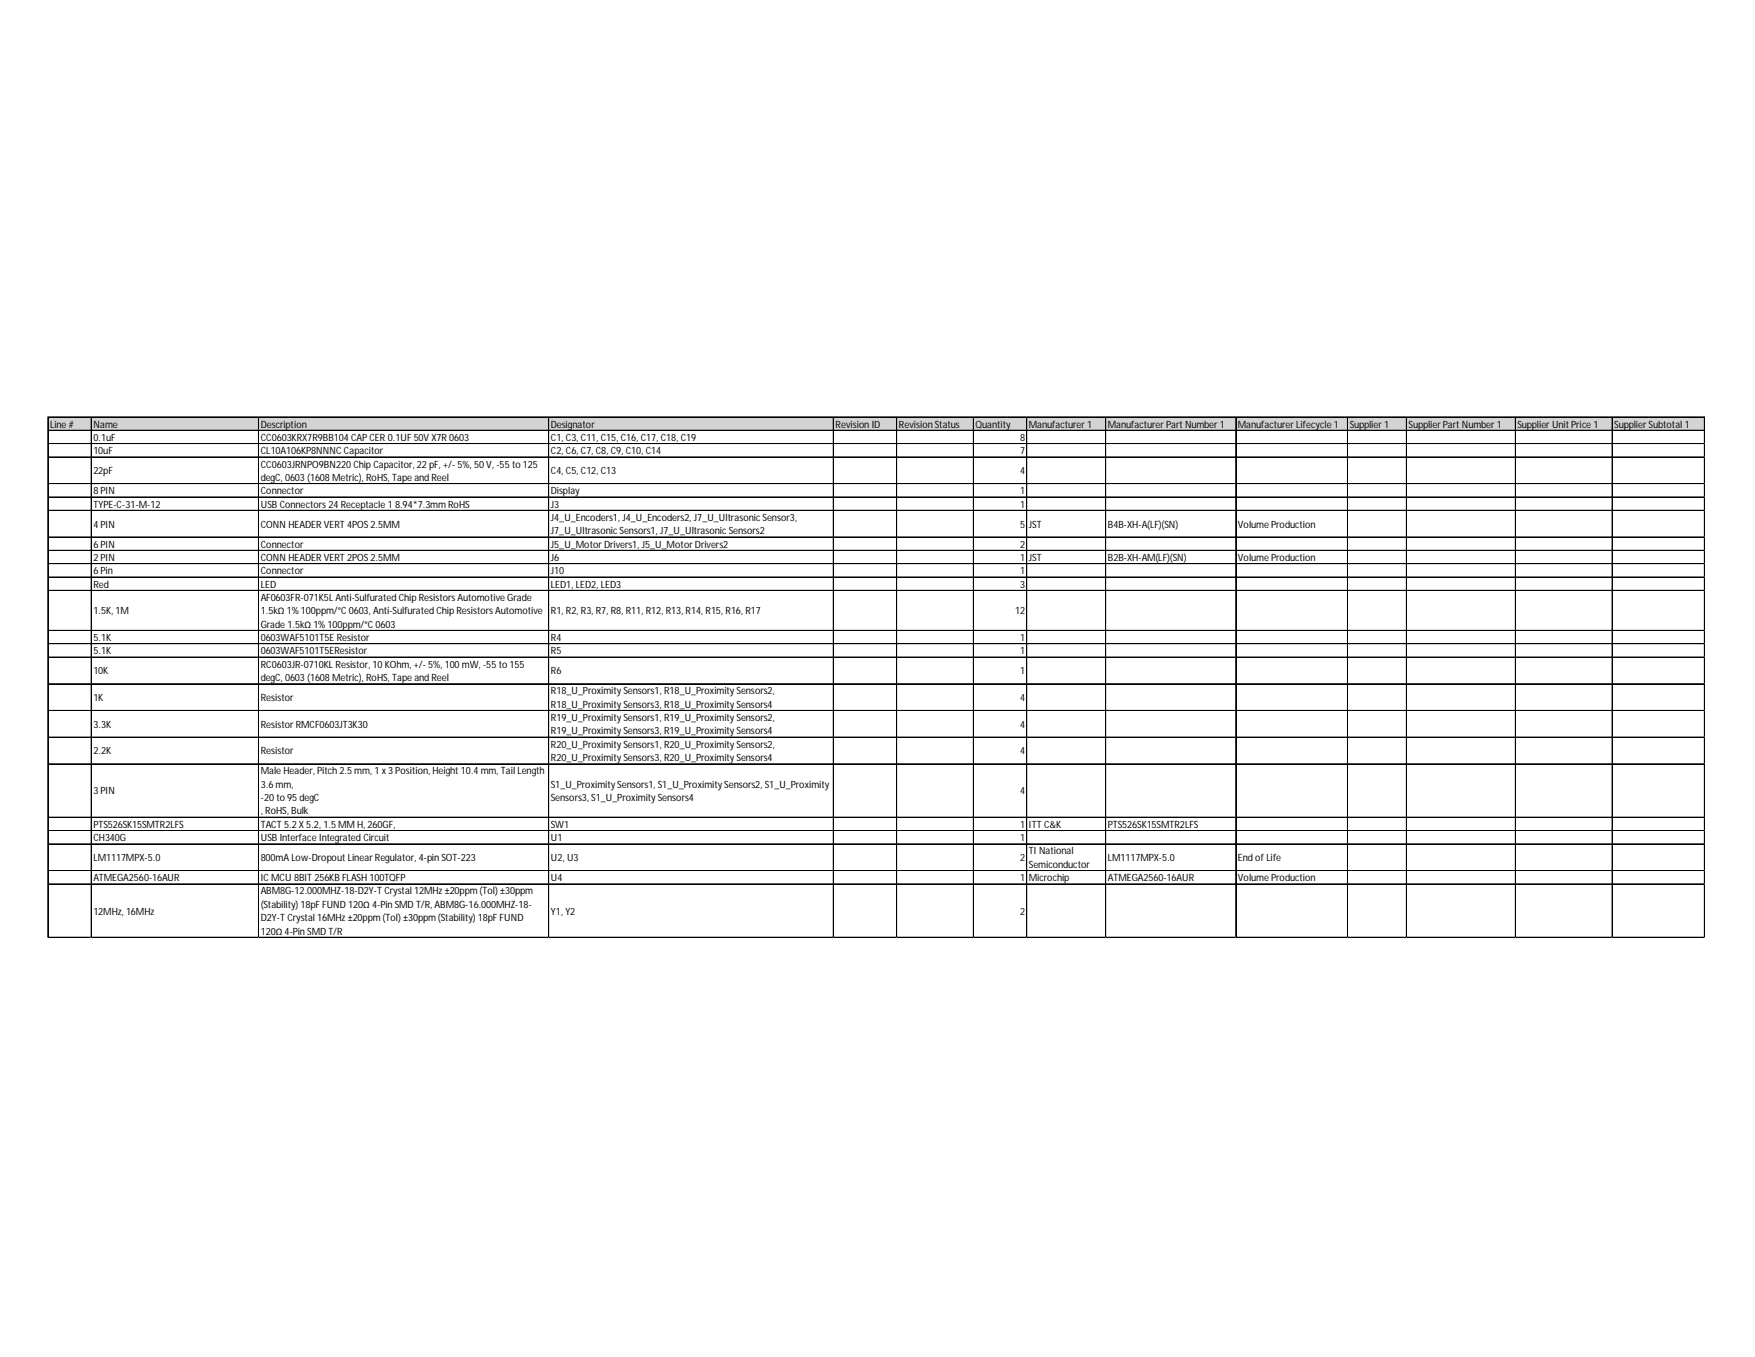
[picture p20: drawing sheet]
<svg xmlns="http://www.w3.org/2000/svg" width="279mm" height="216mm" viewBox="0 0 279 216" stroke-linecap="round" stroke-linejoin="round" font-family="sans-serif">
<defs><g id="words">
<g font-size="1.6">
<text x="8" y="68">Line #</text>
<text x="14.9" y="68">Name</text>
<text x="14.9" y="70.1">0.1uF</text>
<text x="41.5" y="68">Description</text>
<text x="41.5" y="70.1">CC0603KRX7R9BB104 CAPCER 0.1UF 50V X7R0603</text>
<text x="87.7" y="68">Designator</text>
<text x="87.7" y="70.1">C1, C3, C11, C15, C16, C17, C18, C19</text>
<text x="133" y="68">Revision ID</text>
<text x="143.1" y="68">Revision Status</text>
<text x="155.3" y="68">Quantity</text>
<text x="162.4" y="70.1">8</text>
<text x="163.8" y="68">Manufacturer1</text>
<text x="176.4" y="68">ManufacturerPart Number1</text>
<text x="197.1" y="68">Manufacturer Lifecycle 1</text>
<text x="214.9" y="68">Supplier1</text>
<text x="224.3" y="68">SupplierPart Number1</text>
<text x="241.6" y="68">Supplier Unit Price 1</text>
<text x="257" y="68">SupplierSubtotal 1</text>
<text x="14.9" y="72.3">10uF</text>
<text x="14.9" y="75.4">22pF</text>
<text x="41.5" y="72.3">CL10A106KP8NNNCCapacitor</text>
<text x="41.5" y="74.4">CC0603JRNPO9BN220 Chip Capacitor, 22 pF, +/- 5%, 50 V, -55 to 125</text>
<text x="41.5" y="76.5">degC, 0603 (1608 Metric), RoHS, Tape and Reel</text>
<text x="87.7" y="72.3">C2, C6, C7, C8, C9, C10, C14</text>
<text x="87.7" y="75.4">C4, C5, C12, C13</text>
<text x="162.4" y="72.3">7</text>
<text x="162.4" y="75.4">4</text>
<text x="14.9" y="78.6">8 PIN</text>
<text x="14.9" y="80.8">TYPE-C-31-M-12</text>
<text x="14.9" y="83.9">4 PIN</text>
<text x="41.5" y="78.6">Connector</text>
<text x="41.5" y="80.8">USB Connectors 24 Receptacle 1 8.94*7.3mm RoHS</text>
<text x="41.5" y="83.9">CONN HEADER VERT 4POS2.5MM</text>
<text x="87.7" y="78.6">Display</text>
<text x="87.7" y="80.8">J3</text>
<text x="87.7" y="82.9">J4_U_Encoders1, J4_U_Encoders2, J7_U_UltrasonicSensor3,</text>
<text x="162.4" y="78.6">1</text>
<text x="162.4" y="80.8">1</text>
<text x="162.4" y="83.9">5</text>
<text x="163.8" y="83.9">JST</text>
<text x="176.4" y="83.9">B4B-XH-A(LF)(SN)</text>
<text x="197.1" y="83.9">Volume Production</text>
<text x="14.9" y="87.1">6 PIN</text>
<text x="14.9" y="89.2">2 PIN</text>
<text x="41.5" y="87.1">Connector</text>
<text x="41.5" y="89.2">CONN HEADER VERT 2POS2.5MM</text>
<text x="87.7" y="85">J7_U_UltrasonicSensors1, J7_U_UltrasonicSensors2</text>
<text x="87.7" y="87.1">J5_U_MotorDrivers1, J5_U_MotorDrivers2</text>
<text x="87.7" y="89.2">J6</text>
<text x="162.4" y="87.1">2</text>
<text x="162.4" y="89.2">1</text>
<text x="163.8" y="89.2">JST</text>
<text x="176.4" y="89.2">B2B-XH-AM(LF)(SN)</text>
<text x="197.1" y="89.2">Volume Production</text>
<text x="14.9" y="91.4">6 Pin</text>
<text x="14.9" y="93.5">Red</text>
<text x="41.5" y="91.4">Connector</text>
<text x="41.5" y="93.5">LED</text>
<text x="41.5" y="95.6">AF0603FR-071K5LAnti-Sulfurated Chip Resistors Automotive Grade</text>
<text x="87.7" y="91.4">J10</text>
<text x="87.7" y="93.5">LED1, LED2, LED3</text>
<text x="162.4" y="91.4">1</text>
<text x="162.4" y="93.5">3</text>
<text x="14.9" y="97.7">1.5K, 1M</text>
<text x="14.9" y="102">5.1K</text>
<text x="41.5" y="97.7">1.5kΩ 1% 100ppm/°C0603, Anti-Sulfurated Chip Resistors Automotive</text>
<text x="41.5" y="99.9">Grade 1.5kΩ 1% 100ppm/°C0603</text>
<text x="41.5" y="102">0603WAF5101T5E Resistor</text>
<text x="87.7" y="97.7">R1, R2, R3, R7, R8, R11, R12, R13, R14, R15, R16, R17</text>
<text x="87.7" y="102">R4</text>
<text x="161.6" y="97.7">12</text>
<text x="162.4" y="102">1</text>
<text x="14.9" y="104.1">5.1K</text>
<text x="14.9" y="107.3">10K</text>
<text x="41.5" y="104.1">0603WAF5101T5EResistor</text>
<text x="41.5" y="106.2">RC0603JR-0710KL Resistor, 10 KOhm, +/- 5%, 100 mW, -55 to 155</text>
<text x="87.7" y="104.1">R5</text>
<text x="87.7" y="107.3">R6</text>
<text x="162.4" y="104.1">1</text>
<text x="162.4" y="107.3">1</text>
<text x="14.9" y="111.5">1K</text>
<text x="41.5" y="108.4">degC, 0603 (1608 Metric), RoHS, Tape and Reel</text>
<text x="41.5" y="111.5">Resistor</text>
<text x="87.7" y="110.5">R18_U_Proximity Sensors1, R18_U_Proximity Sensors2,</text>
<text x="87.7" y="112.6">R18_U_Proximity Sensors3, R18_U_Proximity Sensors4</text>
<text x="162.4" y="111.5">4</text>
<text x="14.9" y="115.8">3.3K</text>
<text x="41.5" y="115.8">ResistorRMCF0603JT3K30</text>
<text x="87.7" y="114.7">R19_U_Proximity Sensors1, R19_U_Proximity Sensors2,</text>
<text x="87.7" y="116.8">R19_U_Proximity Sensors3, R19_U_Proximity Sensors4</text>
<text x="87.7" y="119">R20_U_Proximity Sensors1, R20_U_Proximity Sensors2,</text>
<text x="162.4" y="115.8">4</text>
<text x="14.9" y="120">2.2K</text>
<text x="41.5" y="120">Resistor</text>
<text x="41.5" y="123.2">Male Header, Pitch 2.5 mm, 1 x3 Position, Height 10.4 mm, Tail Length</text>
<text x="41.5" y="125.3">3.6 mm,</text>
<text x="87.7" y="121.1">R20_U_Proximity Sensors3, R20_U_Proximity Sensors4</text>
<text x="87.7" y="125.3">S1_U_Proximity Sensors1, S1_U_Proximity Sensors2, S1_U_Proximity</text>
<text x="162.4" y="120">4</text>
<text x="14.9" y="126.4">3 PIN</text>
<text x="14.9" y="131.7">PTS526SK15SMTR2LFS</text>
<text x="41.5" y="127.5">-20 to 95 degC</text>
<text x="41.5" y="129.6">, RoHS, Bulk</text>
<text x="41.5" y="131.7">TACT 5.2 X5.2, 1.5 MM H, 260GF,</text>
<text x="87.7" y="127.5">Sensors3, S1_U_Proximity Sensors4</text>
<text x="87.7" y="131.7">SW1</text>
<text x="162.4" y="126.4">4</text>
<text x="162.4" y="131.7">1</text>
<text x="163.8" y="131.7">ITT C&amp;K</text>
<text x="176.4" y="131.7">PTS526SK15SMTR2LFS</text>
<text x="14.9" y="133.8">CH340G</text>
<text x="14.9" y="137">LM1117MPX-5.0</text>
<text x="41.5" y="133.8">USB Interface Integrated Circuit</text>
<text x="41.5" y="137">800mA Low-Dropout LinearRegulator, 4-pin SOT-223</text>
<text x="87.7" y="133.8">U1</text>
<text x="87.7" y="137">U2, U3</text>
<text x="162.4" y="133.8">1</text>
<text x="162.4" y="137">2</text>
<text x="163.8" y="135.9">TI National</text>
<text x="176.4" y="137">LM1117MPX-5.0</text>
<text x="197.1" y="137">End ofLife</text>
<text x="14.9" y="140.2">ATMEGA2560-16AUR</text>
<text x="41.5" y="140.2">ICMCU 8BIT 256KB FLASH 100TQFP</text>
<text x="41.5" y="142.3">ABM8G-12.000MHZ-18-D2Y-T Crystal 12MHz ±20ppm (Tol) ±30ppm</text>
<text x="87.7" y="140.2">U4</text>
<text x="162.4" y="140.2">1</text>
<text x="163.8" y="138.1">Semiconductor</text>
<text x="163.8" y="140.2">Microchip</text>
<text x="176.4" y="140.2">ATMEGA2560-16AUR</text>
<text x="197.1" y="140.2">Volume Production</text>
<text x="14.9" y="145.5">12MHz, 16MHz</text>
<text x="41.5" y="144.4">(Stability) 18pF FUND 120Ω 4-Pin SMD T/R, ABM8G-16.000MHZ-18-</text>
<text x="41.5" y="146.6">D2Y-T Crystal 16MHz ±20ppm (Tol) ±30ppm (Stability) 18pF FUND</text>
<text x="41.5" y="148.7">120Ω 4-Pin SMD T/R</text>
<text x="87.7" y="145.5">Y1, Y2</text>
<text x="162.4" y="145.5">2</text>
</g>
</g></defs>
<path d="M7.6 66.4h263.9v2.1h-263.9z" fill="#d3d3d3"/>
<g fill="none" stroke="#000" stroke-width=".16">
<path d="M7.6 66.3v82.9M7.7 66.3v82.9M7.7 66.3h263.7M7.7 66.4h263.7M7.7 68.4h263.7M7.7 68.5h263.7M7.7 70.6h263.7M7.7 72.7h263.7M7.7 76.9h263.7M7.7 77h263.7M7.7 79.1h263.7M14.5 66.4v82.8"/>
<path d="M14.6 66.4v82.8M41.2 66.4v82.8M87.3 66.4v82.8M87.4 66.4v82.8M132.7 66.4v82.8M142.7 66.4v82.8M142.8 66.4v82.8M155 66.4v82.8M163.5 66.4v82.8M176 66.4v82.8M176.1 66.4v82.8M196.7 66.4v82.8"/>
<path d="M196.8 66.4v82.8M214.5 66.4v82.8M214.6 66.4v82.8M223.9 66.4v82.8M241.2 66.4v82.8M241.3 66.4v82.8M256.6 66.4v82.8M256.7 66.4v82.8M271.3 66.4v82.8M271.4 66.4v82.8M7.7 81.2h263.7M7.7 85.4h263.7"/>
<path d="M7.7 85.5h263.7M7.7 87.6h263.7M7.7 89.7h263.7M7.7 91.8h263.7M7.7 93.9h263.7M7.7 94h263.7M7.7 100.3h263.7M7.7 102.4h263.7M7.7 102.5h263.7M7.7 104.5h263.7M7.7 104.6h263.7M7.7 108.8h263.7"/>
<path d="M7.7 113h263.7M7.7 113.1h263.7M7.7 117.3h263.7M7.7 121.5h263.7M7.7 121.6h263.7M7.7 130h263.7M7.7 130.1h263.7M7.7 132.1h263.7M7.7 132.2h263.7M7.7 134.3h263.7M7.7 138.5h263.7M7.7 140.6h263.7"/>
<path d="M7.7 140.7h263.7M7.7 149.1h263.7M7.7 149.2h263.7"/>
</g>
<path d="M7.6 149.2v.1" fill="none" stroke="#d4d4d4" stroke-width=".16"/>
<path d="M7.6 149.2l.1 .1z" fill="#d4d4d4"/>
<path d="M14.5 149.2v.1" fill="none" stroke="#d4d4d4" stroke-width=".16"/>
<path d="M14.5 149.2l.1 .1z" fill="#d4d4d4"/>
<path d="M41.2 149.2v.1" fill="none" stroke="#d4d4d4" stroke-width=".16"/>
<path d="M41.2 149.2v.1z" fill="#d4d4d4"/>
<path d="M87.3 149.2v.1" fill="none" stroke="#d4d4d4" stroke-width=".16"/>
<path d="M87.3 149.2l.1 .1z" fill="#d4d4d4"/>
<path d="M132.7 149.2v.1" fill="none" stroke="#d4d4d4" stroke-width=".16"/>
<path d="M132.7 149.2v.1z" fill="#d4d4d4"/>
<path d="M142.7 149.2v.1" fill="none" stroke="#d4d4d4" stroke-width=".16"/>
<path d="M142.7 149.2l.1 .1z" fill="#d4d4d4"/>
<path d="M155 149.2v.1" fill="none" stroke="#d4d4d4" stroke-width=".16"/>
<path d="M155 149.2v.1z" fill="#d4d4d4"/>
<path d="M163.5 149.2v.1" fill="none" stroke="#d4d4d4" stroke-width=".16"/>
<path d="M163.5 149.2v.1z" fill="#d4d4d4"/>
<path d="M176 149.2v.1" fill="none" stroke="#d4d4d4" stroke-width=".16"/>
<path d="M176 149.2l.1 .1z" fill="#d4d4d4"/>
<path d="M196.7 149.2v.1" fill="none" stroke="#d4d4d4" stroke-width=".16"/>
<path d="M196.7 149.2l.1 .1z" fill="#d4d4d4"/>
<path d="M214.5 149.2v.1" fill="none" stroke="#d4d4d4" stroke-width=".16"/>
<path d="M214.5 149.2l.1 .1z" fill="#d4d4d4"/>
<path d="M223.9 149.2v.1" fill="none" stroke="#d4d4d4" stroke-width=".16"/>
<path d="M223.9 149.2l.1 .1z" fill="#d4d4d4"/>
<path d="M241.2 149.2v.1" fill="none" stroke="#d4d4d4" stroke-width=".16"/>
<path d="M241.2 149.2l.1 .1z" fill="#d4d4d4"/>
<path d="M256.6 149.2v.1" fill="none" stroke="#d4d4d4" stroke-width=".16"/>
<path d="M256.6 149.2l.1 .1z" fill="#d4d4d4"/>
<path d="M271.3 149.2v.1" fill="none" stroke="#d4d4d4" stroke-width=".16"/>
<path d="M271.3 149.2l.1 .1z" fill="#d4d4d4"/>
<path d="M271.4 70.6h.1" fill="none" stroke="#d4d4d4" stroke-width=".16"/>
<path d="M271.4 70.6l.1 .1z" fill="#d4d4d4"/>
<path d="M271.4 72.7h.1" fill="none" stroke="#d4d4d4" stroke-width=".16"/>
<path d="M271.4 72.7l.1 .1z" fill="#d4d4d4"/>
<path d="M271.4 76.9h.1" fill="none" stroke="#d4d4d4" stroke-width=".16"/>
<path d="M271.4 76.9l.1 .1z" fill="#d4d4d4"/>
<path d="M271.4 79.1h.1" fill="none" stroke="#d4d4d4" stroke-width=".16"/>
<path d="M271.4 79.1l.1 .1z" fill="#d4d4d4"/>
<path d="M271.4 81.2h.1" fill="none" stroke="#d4d4d4" stroke-width=".16"/>
<path d="M271.4 81.2l.1 .1z" fill="#d4d4d4"/>
<path d="M271.4 85.4h.1" fill="none" stroke="#d4d4d4" stroke-width=".16"/>
<path d="M271.4 85.4l.1 .1z" fill="#d4d4d4"/>
<path d="M271.4 87.6h.1" fill="none" stroke="#d4d4d4" stroke-width=".16"/>
<path d="M271.4 87.6h.1z" fill="#d4d4d4"/>
<path d="M271.4 89.7h.1" fill="none" stroke="#d4d4d4" stroke-width=".16"/>
<path d="M271.4 89.7l.1 .1z" fill="#d4d4d4"/>
<path d="M271.4 91.8h.1" fill="none" stroke="#d4d4d4" stroke-width=".16"/>
<path d="M271.4 91.8l.1 .1z" fill="#d4d4d4"/>
<path d="M271.4 93.9h.1" fill="none" stroke="#d4d4d4" stroke-width=".16"/>
<path d="M271.4 93.9l.1 .1z" fill="#d4d4d4"/>
<path d="M271.4 100.3h.1" fill="none" stroke="#d4d4d4" stroke-width=".16"/>
<path d="M271.4 100.3l.1 .1z" fill="#d4d4d4"/>
<path d="M271.4 102.4h.1" fill="none" stroke="#d4d4d4" stroke-width=".16"/>
<path d="M271.4 102.4l.1 .1z" fill="#d4d4d4"/>
<path d="M271.4 104.5h.1" fill="none" stroke="#d4d4d4" stroke-width=".16"/>
<path d="M271.4 104.5l.1 .1z" fill="#d4d4d4"/>
<path d="M271.4 108.8h.1" fill="none" stroke="#d4d4d4" stroke-width=".16"/>
<path d="M271.4 108.8l.1 .1z" fill="#d4d4d4"/>
<path d="M271.4 113h.1" fill="none" stroke="#d4d4d4" stroke-width=".16"/>
<path d="M271.4 113l.1 .1z" fill="#d4d4d4"/>
<path d="M271.4 117.3h.1" fill="none" stroke="#d4d4d4" stroke-width=".16"/>
<path d="M271.4 117.3l.1 .1z" fill="#d4d4d4"/>
<path d="M271.4 121.5h.1" fill="none" stroke="#d4d4d4" stroke-width=".16"/>
<path d="M271.4 121.5l.1 .1z" fill="#d4d4d4"/>
<path d="M271.4 130h.1" fill="none" stroke="#d4d4d4" stroke-width=".16"/>
<path d="M271.4 130l.1 .1z" fill="#d4d4d4"/>
<path d="M271.4 132.1h.1" fill="none" stroke="#d4d4d4" stroke-width=".16"/>
<path d="M271.4 132.1l.1 .1z" fill="#d4d4d4"/>
<path d="M271.4 134.3h.1" fill="none" stroke="#d4d4d4" stroke-width=".16"/>
<path d="M271.4 134.3h.1z" fill="#d4d4d4"/>
<path d="M271.4 138.5h.1" fill="none" stroke="#d4d4d4" stroke-width=".16"/>
<path d="M271.4 138.5l.1 .1z" fill="#d4d4d4"/>
<path d="M271.4 140.6h.1" fill="none" stroke="#d4d4d4" stroke-width=".16"/>
<path d="M271.4 140.6l.1 .1z" fill="#d4d4d4"/>
<path d="M271.4 149.1h.1" fill="none" stroke="#d4d4d4" stroke-width=".16"/>
<path d="M271.4 149.1l.1 .1z" fill="#d4d4d4"/>
<use href="#words"/>
</svg>
